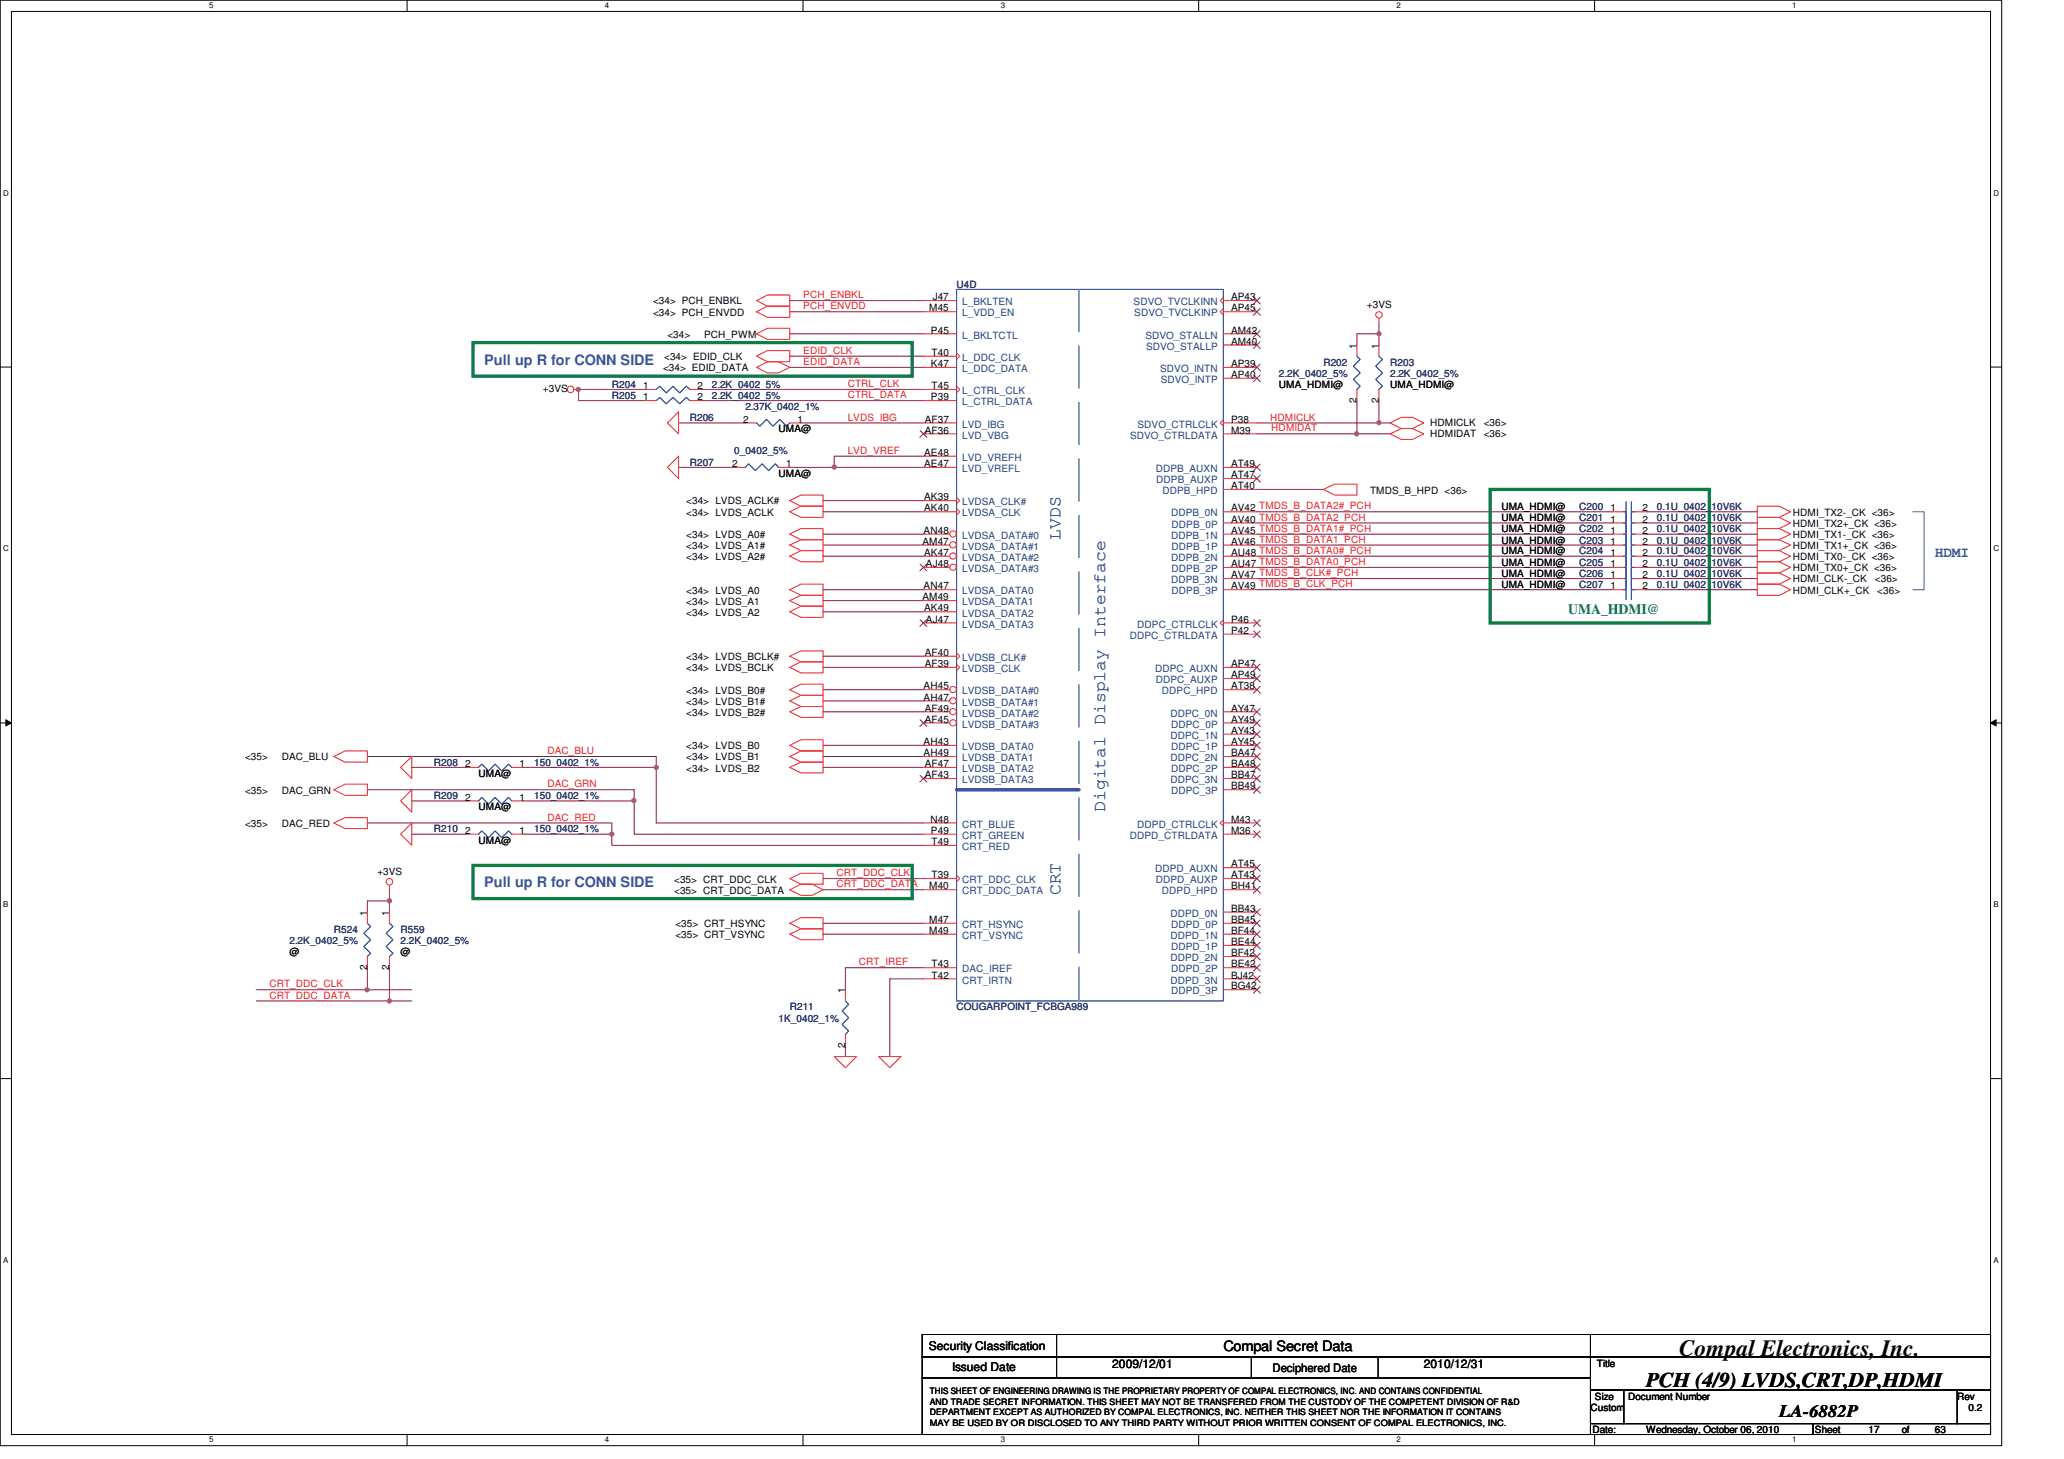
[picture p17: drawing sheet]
<svg xmlns="http://www.w3.org/2000/svg" width="297mm" height="210mm" viewBox="0 0 297 210" stroke-linecap="round" stroke-linejoin="round" font-family="sans-serif">
<defs><g id="words">
<text font-size="3.3" fill="#010202" x="241.7" y="195.1">Compal Electronics, Inc.</text>
<text font-size="3" fill="#010202" x="236.9" y="199.6">PCH (4/9) LVDS,CRT,DP,HDMI</text>
<g font-size="2.5" fill="#3953a4">
<text x="152.6" y="77.7" transform="rotate(-90 152.6 77.7)">LVDS</text>
<text x="159" y="116.9" transform="rotate(-90 159 116.9)">Digital Display Interface</text>
<text x="152.6" y="128.9" transform="rotate(-90 152.6 128.9)">CRT</text>
</g>
<text font-size="2.5" fill="#010202" x="256.1" y="204">LA-6882P</text>
<g font-size="2.1" fill="#3953a4">
<text x="69.7" y="52.5">Pull up R for CONN SIDE</text>
<text x="278.5" y="80.1">HDMI</text>
<text x="69.7" y="127.7">Pull up R for CONN SIDE</text>
</g>
<text font-size="2.1" fill="#098040" x="225.7" y="88.3">UMA_HDMI@</text>
<text font-size="2.1" fill="#010202" x="176.1" y="194.5">Compal Secret Data</text>
<g font-size="1.7" fill="#010202">
<text x="133.7" y="194.3">Security Classification</text>
<text x="137" y="197.4">Issued Date</text>
<text x="160.1" y="196.9">2009/12/01</text>
<text x="183.1" y="197.4">Deciphered Date</text>
<text x="204.9" y="196.9">2010/12/31</text>
</g>
<g font-size="1.4" fill="#282973">
<text x="137.7" y="41.4">U4D</text>
<text x="190.5" y="52.6">R202</text>
<text x="200.1" y="52.6">R203</text>
<text x="88" y="57.4">R205</text>
<text x="88" y="55.8">R204</text>
<text x="102.4" y="57.4">2.2K_0402_5%</text>
<text x="102.4" y="55.8">2.2K_0402_5%</text>
<text x="107.3" y="59">2.37K_0402_1%</text>
<text x="184.1" y="54.2">2.2K_0402_5%</text>
<text x="200.1" y="54.2">2.2K_0402_5%</text>
<text x="99.3" y="60.6">R206</text>
<text x="105.7" y="65.4">0_0402_5%</text>
<text x="99.3" y="67">R207</text>
<text x="227.3" y="73.4">C200</text>
<text x="227.3" y="75">C201</text>
<text x="227.3" y="76.6">C202</text>
<text x="238.5" y="73.4">0.1U_0402_10V6K</text>
<text x="238.5" y="75">0.1U_0402_10V6K</text>
<text x="238.5" y="76.6">0.1U_0402_10V6K</text>
<text x="227.3" y="79.8">C204</text>
<text x="227.3" y="83">C206</text>
<text x="227.3" y="81.4">C205</text>
<text x="227.3" y="78.2">C203</text>
<text x="238.5" y="79.8">0.1U_0402_10V6K</text>
<text x="238.5" y="83">0.1U_0402_10V6K</text>
<text x="238.5" y="81.4">0.1U_0402_10V6K</text>
<text x="238.5" y="78.2">0.1U_0402_10V6K</text>
<text x="227.3" y="84.6">C207</text>
<text x="238.5" y="84.6">0.1U_0402_10V6K</text>
<text x="62.4" y="110.2">R208</text>
<text x="76.9" y="110.2">150_0402_1%</text>
<text x="62.4" y="119.8">R210</text>
<text x="62.4" y="115">R209</text>
<text x="76.9" y="119.8">150_0402_1%</text>
<text x="76.9" y="115">150_0402_1%</text>
<text x="41.7" y="135.8">2.2K_0402_5%</text>
<text x="48" y="134.2">R524</text>
<text x="57.7" y="134.2">R559</text>
<text x="57.7" y="135.8">2.2K_0402_5%</text>
<text x="112.1" y="147">1K_0402_1%</text>
<text x="113.7" y="145.4">R211</text>
<text x="137.7" y="145.4">COUGARPOINT_FCBGA989</text>
</g>
<g font-size="1.4" fill="#010202">
<text x="94" y="43.8">&lt;34&gt; PCH_ENBKL</text>
<text x="94" y="45.4">&lt;34&gt; PCH_ENVDD</text>
<text x="133.7" y="44.8">M45</text>
<text x="134.2" y="43.2">J47</text>
<text x="177.2" y="44.8">AP45</text>
<text x="177.2" y="43.2">AP43</text>
<text x="196.7" y="44.3">+3VS</text>
<text x="95.4" y="53.4">&lt;34&gt; EDID_DATA</text>
<text x="95.6" y="51.8">&lt;34&gt; EDID_CLK</text>
<text x="96.1" y="48.6">&lt;34&gt;</text>
<text x="101.3" y="48.6">PCH_PWM</text>
<text x="134" y="48">P45</text>
<text x="134" y="52.8">K47</text>
<text x="134.1" y="51.2">T40</text>
<text x="177.2" y="49.6">AM40</text>
<text x="177.2" y="52.8">AP39</text>
<text x="177.2" y="48">AM42</text>
<text x="195.2" y="50.2" transform="rotate(-90 195.2 50.2)">1</text>
<text x="198.4" y="50.2" transform="rotate(-90 198.4 50.2)">1</text>
<text x="78.1" y="56.5">+3VS</text>
<text x="92.5" y="57.6">1</text>
<text x="92.5" y="56">1</text>
<text x="100.4" y="57.6">2</text>
<text x="100.4" y="56">2</text>
<text x="134" y="57.6">P39</text>
<text x="134.1" y="56">T45</text>
<text x="177.2" y="54.4">AP40</text>
<text x="184.1" y="55.8">UMA_HDMI@</text>
<text x="195.2" y="58" transform="rotate(-90 195.2 58)">2</text>
<text x="198.4" y="58" transform="rotate(-90 198.4 58)">2</text>
<text x="200.1" y="55.8">UMA_HDMI@</text>
<text x="107" y="60.8">2</text>
<text x="112.1" y="62.2">UMA@</text>
<text x="114.8" y="60.8">1</text>
<text x="133" y="65.6">AE48</text>
<text x="133.1" y="60.8">AF37</text>
<text x="133.1" y="62.4">AF36</text>
<text x="177.2" y="60.8">P38</text>
<text x="177.2" y="62.4">M39</text>
<text x="205.8" y="62.9">HDMIDAT</text>
<text x="205.8" y="61.3">HDMICLK</text>
<text x="213.5" y="62.9">&lt;36&gt;</text>
<text x="213.5" y="61.3">&lt;36&gt;</text>
<text x="105.4" y="67.2">2</text>
<text x="112.1" y="68.6">UMA@</text>
<text x="113.2" y="67.2">1</text>
<text x="133" y="67.2">AE47</text>
<text x="177.2" y="70.4">AT40</text>
<text x="177.2" y="67.2">AT49</text>
<text x="177.2" y="68.8">AT47</text>
<text x="197.2" y="71">TMDS_B_HPD &lt;36&gt;</text>
<text x="98.8" y="72.6">&lt;34&gt; LVDS_ACLK#</text>
<text x="98.8" y="74.2">&lt;34&gt; LVDS_ACLK</text>
<text x="98.8" y="77.4">&lt;34&gt; LVDS_A0#</text>
<text x="132.9" y="76.8">AN48</text>
<text x="133" y="72">AK39</text>
<text x="133" y="73.6">AK40</text>
<text x="177.2" y="75.2">AV40 TMDS_B_DATA2_PCH</text>
<text x="177.2" y="73.6">AV42 TMDS_B_DATA2#_PCH</text>
<text x="177.2" y="76.8">AV45 TMDS_B_DATA1#_PCH</text>
<text x="216.1" y="73.4">UMA_HDMI@</text>
<text x="216.1" y="75">UMA_HDMI@</text>
<text x="216.1" y="76.6">UMA_HDMI@</text>
<text x="231.8" y="73.6">1</text>
<text x="231.8" y="75.2">1</text>
<text x="231.8" y="76.8">1</text>
<text x="236.4" y="73.6">2</text>
<text x="236.4" y="75.2">2</text>
<text x="236.4" y="76.8">2</text>
<text x="258" y="74.2">HDMI_TX2-_CK &lt;36&gt;</text>
<text x="258" y="75.8">HDMI_TX2+_CK &lt;36&gt;</text>
<text x="258" y="77.4">HDMI_TX1-_CK &lt;36&gt;</text>
<text x="98.8" y="79">&lt;34&gt; LVDS_A1#</text>
<text x="98.8" y="80.6">&lt;34&gt; LVDS_A2#</text>
<text x="132.8" y="78.4">AM47</text>
<text x="133" y="80">AK47</text>
<text x="133.3" y="81.6">AJ48</text>
<text x="177.2" y="78.4">AV46 TMDS_B_DATA1_PCH</text>
<text x="177.2" y="81.6">AU47 TMDS_B_DATA0_PCH</text>
<text x="177.2" y="80">AU48 TMDS_B_DATA0#_PCH</text>
<text x="177.2" y="83.2">AV47 TMDS_B_CLK#_PCH</text>
<text x="216.1" y="79.8">UMA_HDMI@</text>
<text x="216.1" y="83">UMA_HDMI@</text>
<text x="216.1" y="81.4">UMA_HDMI@</text>
<text x="216.1" y="78.2">UMA_HDMI@</text>
<text x="231.8" y="80">1</text>
<text x="231.8" y="83.2">1</text>
<text x="231.8" y="81.6">1</text>
<text x="231.8" y="78.4">1</text>
<text x="236.4" y="80">2</text>
<text x="236.4" y="83.2">2</text>
<text x="236.4" y="81.6">2</text>
<text x="236.4" y="78.4">2</text>
<text x="258" y="79">HDMI_TX1+_CK &lt;36&gt;</text>
<text x="258" y="80.6">HDMI_TX0-_CK &lt;36&gt;</text>
<text x="258" y="82.2">HDMI_TX0+_CK &lt;36&gt;</text>
<text x="258" y="83.8">HDMI_CLK-_CK</text>
<text x="269.8" y="83.8">&lt;36&gt;</text>
<text x="98.8" y="85.4">&lt;34&gt; LVDS_A0</text>
<text x="98.8" y="87">&lt;34&gt; LVDS_A1</text>
<text x="98.8" y="88.6">&lt;34&gt; LVDS_A2</text>
<text x="132.8" y="86.4">AM49</text>
<text x="132.9" y="84.8">AN47</text>
<text x="133" y="88">AK49</text>
<text x="133.3" y="89.6">AJ47</text>
<text x="177.2" y="84.8">AV49 TMDS_B_CLK_PCH</text>
<text x="177.2" y="89.6">P46</text>
<text x="216.1" y="84.6">UMA_HDMI@</text>
<text x="231.8" y="84.8">1</text>
<text x="236.4" y="84.8">2</text>
<text x="258" y="85.4">HDMI_CLK+_CK</text>
<text x="270.2" y="85.4">&lt;36&gt;</text>
<text x="98.8" y="95">&lt;34&gt; LVDS_BCLK#</text>
<text x="133.1" y="94.4">AF40</text>
<text x="177.2" y="91.2">P42</text>
<text x="98.8" y="96.6">&lt;34&gt; LVDS_BCLK</text>
<text x="98.8" y="99.8">&lt;34&gt; LVDS_B0#</text>
<text x="98.8" y="101.4">&lt;34&gt; LVDS_B1#</text>
<text x="132.9" y="99.2">AH45</text>
<text x="132.9" y="100.8">AH47</text>
<text x="133.1" y="96">AF39</text>
<text x="177.2" y="96">AP47</text>
<text x="177.2" y="97.6">AP49</text>
<text x="177.2" y="99.2">AT38</text>
<text x="98.8" y="103">&lt;34&gt; LVDS_B2#</text>
<text x="98.8" y="107.8">&lt;34&gt; LVDS_B0</text>
<text x="132.9" y="107.2">AH43</text>
<text x="133.1" y="102.4">AF49</text>
<text x="133.1" y="104">AF45</text>
<text x="177.2" y="107.2">AY45</text>
<text x="177.2" y="104">AY49</text>
<text x="177.2" y="102.4">AY47</text>
<text x="177.2" y="105.6">AY43</text>
<text x="35.3" y="109.4">&lt;35&gt;</text>
<text x="40.6" y="109.4">DAC_BLU</text>
<text x="67" y="110.4">2</text>
<text x="68.9" y="111.8">UMA@</text>
<text x="74.8" y="110.4">1</text>
<text x="98.8" y="109.4">&lt;34&gt; LVDS_B1</text>
<text x="98.8" y="111">&lt;34&gt; LVDS_B2</text>
<text x="132.9" y="108.8">AH49</text>
<text x="133.1" y="110.4">AF47</text>
<text x="133.1" y="112">AF43</text>
<text x="177.2" y="110.4">BA48</text>
<text x="177.2" y="113.6">BB49</text>
<text x="177.2" y="108.8">BA47</text>
<text x="177.2" y="112">BB47</text>
<text x="35.3" y="114.2">&lt;35&gt;</text>
<text x="35.3" y="119">&lt;35&gt;</text>
<text x="40.6" y="114.2">DAC_GRN</text>
<text x="40.6" y="119">DAC_RED</text>
<text x="67" y="115.2">2</text>
<text x="68.9" y="116.6">UMA@</text>
<text x="74.8" y="115.2">1</text>
<text x="133.9" y="118.4">N48</text>
<text x="177.2" y="118.4">M43</text>
<text x="54.3" y="125.9">+3VS</text>
<text x="67" y="120">2</text>
<text x="68.9" y="121.4">UMA@</text>
<text x="74.8" y="120">1</text>
<text x="134" y="120">P49</text>
<text x="134.1" y="121.6">T49</text>
<text x="177.2" y="124.8">AT45</text>
<text x="177.2" y="120">M36</text>
<text x="52.8" y="131.8" transform="rotate(-90 52.8 131.8)">1</text>
<text x="56" y="131.8" transform="rotate(-90 56 131.8)">1</text>
<text x="97" y="127">&lt;35&gt; CRT_DDC_CLK</text>
<text x="97" y="128.6">&lt;35&gt; CRT_DDC_DATA</text>
<text x="133.7" y="128">M40</text>
<text x="134.1" y="126.4">T39</text>
<text x="177.2" y="126.4">AT43</text>
<text x="177.2" y="128">BH41</text>
<text x="177.2" y="131.2">BB43</text>
<text x="41.7" y="137.4">@</text>
<text x="57.7" y="137.4">@</text>
<text x="97.2" y="133.4">&lt;35&gt; CRT_HSYNC</text>
<text x="97.2" y="135">&lt;35&gt; CRT_VSYNC</text>
<text x="133.7" y="132.8">M47</text>
<text x="133.7" y="134.4">M49</text>
<text x="177.2" y="132.8">BB45</text>
<text x="177.2" y="136">BE44</text>
<text x="177.2" y="137.6">BF42</text>
<text x="177.2" y="134.4">BF44</text>
<text x="52.8" y="139.6" transform="rotate(-90 52.8 139.6)">2</text>
<text x="56" y="139.6" transform="rotate(-90 56 139.6)">2</text>
<text x="121.6" y="143" transform="rotate(-90 121.6 143)">1</text>
<text x="134.1" y="140.8">T42</text>
<text x="134.1" y="139.2">T43</text>
<text x="177.2" y="139.2">BE42</text>
<text x="177.2" y="142.4">BG42</text>
<text x="177.2" y="140.8">BJ42</text>
<text x="121.6" y="150.8" transform="rotate(-90 121.6 150.8)">2</text>
<text x="229.8" y="196.8">Title</text>
<text x="228.9" y="203">Custom</text>
<text x="229.5" y="201.4">Size</text>
<text x="234.3" y="201.4">Document Number</text>
<text x="281.7" y="201.4">Rev</text>
<text x="283.3" y="203">0.2</text>
<text x="229.2" y="206.2">Date:</text>
<text x="236.9" y="206.2">Wednesday, October 06, 2010</text>
<text x="261.2" y="206.2">Sheet</text>
<text x="268.9" y="206.2">17</text>
<text x="273.7" y="206.2">of</text>
<text x="278.5" y="206.2">63</text>
</g>
<g font-size="1.4" fill="#ed2024">
<text x="115.6" y="42.9">PCH_ENBKL</text>
<text x="115.6" y="44.5">PCH_ENVDD</text>
<text x="115.6" y="52.5">EDID_DATA</text>
<text x="115.6" y="50.9">EDID_CLK</text>
<text x="122" y="55.7">CTRL_CLK</text>
<text x="122" y="57.3">CTRL_DATA</text>
<text x="122" y="60.5">LVDS_IBG</text>
<text x="122" y="65.3">LVD_VREF</text>
<text x="182.8" y="60.5">HDMICLK</text>
<text x="183" y="62.1">HDMIDAT</text>
<text x="78.8" y="108.5">DAC_BLU</text>
<text x="78.8" y="113.3">DAC_GRN</text>
<text x="78.8" y="118.1">DAC_RED</text>
<text x="120.4" y="127.7">CRT_DDC_DATA</text>
<text x="120.4" y="126.1">CRT_DDC_CLK</text>
<text x="38.8" y="142.1">CRT_DDC_CLK</text>
<text x="38.8" y="143.7">CRT_DDC_DATA</text>
<text x="123.6" y="138.9">CRT_IREF</text>
</g>
<g font-size="1.4" fill="#1d437e">
<text x="138.5" y="43.9">L_BKLTEN</text>
<text x="138.5" y="45.5">L_VDD_EN</text>
<text x="163.1" y="43.9">SDVO_TVCLKINN</text>
<text x="163.2" y="45.5">SDVO_TVCLKINP</text>
<text x="138.5" y="48.7">L_BKLTCTL</text>
<text x="138.5" y="51.9">L_DDC_CLK</text>
<text x="138.5" y="53.5">L_DDC_DATA</text>
<text x="164.8" y="48.7">SDVO_STALLN</text>
<text x="164.9" y="50.3">SDVO_STALLP</text>
<text x="167" y="53.5">SDVO_INTN</text>
<text x="138.5" y="56.7">L_CTRL_CLK</text>
<text x="138.5" y="58.3">L_CTRL_DATA</text>
<text x="167" y="55.1">SDVO_INTP</text>
<text x="138.5" y="61.5">LVD_IBG</text>
<text x="138.5" y="63.1">LVD_VBG</text>
<text x="162.6" y="63.1">SDVO_CTRLDATA</text>
<text x="163.7" y="61.5">SDVO_CTRLCLK</text>
<text x="138.5" y="66.3">LVD_VREFH</text>
<text x="138.5" y="67.9">LVD_VREFL</text>
<text x="166.3" y="67.9">DDPB_AUXN</text>
<text x="166.4" y="69.6">DDPB_AUXP</text>
<text x="167.3" y="71.1">DDPB_HPD</text>
<text x="138.5" y="72.7">LVDSA_CLK#</text>
<text x="138.5" y="74.3">LVDSA_CLK</text>
<text x="138.5" y="77.6">LVDSA_DATA#0</text>
<text x="168.5" y="74.3">DDPB_0N</text>
<text x="168.5" y="77.6">DDPB_1N</text>
<text x="168.6" y="75.9">DDPB_0P</text>
<text x="138.5" y="79.1">LVDSA_DATA#1</text>
<text x="138.5" y="80.7">LVDSA_DATA#2</text>
<text x="138.5" y="82.3">LVDSA_DATA#3</text>
<text x="168.5" y="80.7">DDPB_2N</text>
<text x="168.5" y="83.9">DDPB_3N</text>
<text x="168.6" y="79.1">DDPB_1P</text>
<text x="168.6" y="82.3">DDPB_2P</text>
<text x="138.5" y="85.6">LVDSA_DATA0</text>
<text x="138.5" y="87.1">LVDSA_DATA1</text>
<text x="138.5" y="88.7">LVDSA_DATA2</text>
<text x="168.6" y="85.6">DDPB_3P</text>
<text x="138.5" y="90.3">LVDSA_DATA3</text>
<text x="138.5" y="95.1">LVDSB_CLK#</text>
<text x="162.6" y="91.9">DDPC_CTRLDATA</text>
<text x="163.7" y="90.3">DDPC_CTRLCLK</text>
<text x="138.5" y="96.7">LVDSB_CLK</text>
<text x="138.5" y="99.9">LVDSB_DATA#0</text>
<text x="138.5" y="101.6">LVDSB_DATA#1</text>
<text x="166.2" y="96.7">DDPC_AUXN</text>
<text x="166.3" y="98.3">DDPC_AUXP</text>
<text x="167.2" y="99.9">DDPC_HPD</text>
<text x="138.5" y="103.1">LVDSB_DATA#2</text>
<text x="138.5" y="104.7">LVDSB_DATA#3</text>
<text x="138.5" y="107.9">LVDSB_DATA0</text>
<text x="168.4" y="103.1">DDPC_0N</text>
<text x="168.4" y="106.3">DDPC_1N</text>
<text x="168.5" y="107.9">DDPC_1P</text>
<text x="168.5" y="104.7">DDPC_0P</text>
<text x="138.5" y="109.6">LVDSB_DATA1</text>
<text x="138.5" y="111.1">LVDSB_DATA2</text>
<text x="138.5" y="112.7">LVDSB_DATA3</text>
<text x="168.4" y="109.6">DDPC_2N</text>
<text x="168.4" y="112.7">DDPC_3N</text>
<text x="168.5" y="111.1">DDPC_2P</text>
<text x="138.5" y="119.1">CRT_BLUE</text>
<text x="163.7" y="119.1">DDPD_CTRLCLK</text>
<text x="168.5" y="114.3">DDPC_3P</text>
<text x="138.5" y="120.7">CRT_GREEN</text>
<text x="138.5" y="122.3">CRT_RED</text>
<text x="162.6" y="120.7">DDPD_CTRLDATA</text>
<text x="166.2" y="125.6">DDPD_AUXN</text>
<text x="138.5" y="127.1">CRT_DDC_CLK</text>
<text x="138.5" y="128.7">CRT_DDC_DATA</text>
<text x="166.3" y="127.1">DDPD_AUXP</text>
<text x="167.2" y="128.7">DDPD_HPD</text>
<text x="168.4" y="131.9">DDPD_0N</text>
<text x="138.5" y="133.6">CRT_HSYNC</text>
<text x="138.5" y="135.1">CRT_VSYNC</text>
<text x="168.4" y="135.1">DDPD_1N</text>
<text x="168.5" y="133.6">DDPD_0P</text>
<text x="168.5" y="136.7">DDPD_1P</text>
<text x="138.5" y="141.6">CRT_IRTN</text>
<text x="138.5" y="140">DAC_IREF</text>
<text x="168.4" y="138.3">DDPD_2N</text>
<text x="168.4" y="141.6">DDPD_3N</text>
<text x="168.5" y="140">DDPD_2P</text>
<text x="168.5" y="143.1">DDPD_3P</text>
</g>
<g font-size="1.3" fill="#010202">
<text x="133.8" y="203.7">DEPARTMENT EXCEPT AS AUTHORIZED BY COMPAL ELECTRONICS, INC. NEITHER THIS SHEET NOR THE INFORMATION IT CONTAINS</text>
<text x="133.8" y="200.6">THIS SHEET OF ENGINEERING DRAWING IS THE PROPRIETARY PROPERTY OF COMPAL ELECTRONICS, INC. AND CONTAINS CONFIDENTIAL</text>
<text x="133.8" y="202.1">AND TRADE SECRET INFORMATION. THIS SHEET MAY NOT BE TRANSFERED FROM THE CUSTODY OF THE COMPETENT DIVISION OF R&amp;D</text>
<text x="133.8" y="205.2">MAY BE USED BY OR DISCLOSED TO ANY THIRD PARTY WITHOUT PRIOR WRITTEN CONSENT OF COMPAL ELECTRONICS, INC.</text>
</g>
<g font-size="1.1" fill="#010202">
<text x="30.1" y="1.2">5</text>
<text x="87" y="1.2">4</text>
<text x="144" y="1.2">3</text>
<text x="201" y="1.2">2</text>
<text x="257.9" y="1.2">1</text>
<text x=".5" y="28.2">D</text>
<text x="286.9" y="28.2">D</text>
<text x=".5" y="79.4">C</text>
<text x="286.9" y="79.4">C</text>
<text x=".5" y="130.6">B</text>
<text x="286.9" y="130.6">B</text>
<text x=".5" y="181.8">A</text>
<text x="286.9" y="181.8">A</text>
<text x="30.1" y="207.6">5</text>
<text x="87" y="207.6">4</text>
<text x="144" y="207.6">3</text>
<text x="201" y="207.6">2</text>
<text x="257.9" y="207.6">1</text>
</g>
</g></defs>
<path d="M0 0h288.1v208.1h-288.1zM1.6 1.6h284.9v204.9h-284.9z" fill="none" stroke="#010202" stroke-width=".14"/>
<g fill="#fff">
<path d="M30.1 .2h.6v1.2h-.6z"/>
<path d="M30.1 206.6h.6v1.2h-.6z"/>
</g>
<path d="M58.6 0v1.6M58.6 206.5v1.6" fill="none" stroke="#010202" stroke-width=".14"/>
<g fill="#fff">
<path d="M87 .2h.6v1.2h-.6z"/>
<path d="M87 206.6h.6v1.2h-.6z"/>
</g>
<path d="M115.6 0v1.6M115.6 206.5v1.6" fill="none" stroke="#010202" stroke-width=".14"/>
<g fill="#fff">
<path d="M144 .2h.6v1.2h-.6z"/>
<path d="M144 206.6h.6v1.2h-.6z"/>
</g>
<path d="M172.5 0v1.6M172.5 206.5v1.6" fill="none" stroke="#010202" stroke-width=".14"/>
<g fill="#fff">
<path d="M201 .2h.5v1.2h-.5z"/>
<path d="M201 206.6h.5v1.2h-.5z"/>
</g>
<path d="M229.5 0v1.6M229.5 206.5v1.6" fill="none" stroke="#010202" stroke-width=".14"/>
<g fill="#fff">
<path d="M257.9 .2h.6v1.2h-.6z"/>
<path d="M257.9 206.6h.6v1.2h-.6z"/>
<path d="M.5 27.2h.7v1.2h-.7z"/>
<path d="M286.9 27.2h.8v1.2h-.8z"/>
<path d="M.5 78.4h.7v1.2h-.7z"/>
<path d="M286.9 78.4h.8v1.2h-.8z"/>
</g>
<path d="M0 52.8h1.6M286.5 52.8h1.6" fill="none" stroke="#010202" stroke-width=".14"/>
<g fill="#fff">
<path d="M.5 129.6h.7v1.2h-.7z"/>
<path d="M286.9 129.6h.7v1.2h-.7z"/>
</g>
<path d="M0 104.1h1.6M286.5 104.1h1.6" fill="none" stroke="#010202" stroke-width=".14"/>
<path d="M.8 103.6l.8 .5-.8 .4z" fill="#010202"/>
<path d="M.8 103.6l.8 .5-.8 .4z" fill="none" stroke="#010202" stroke-width=".14"/>
<path d="M286.5 104.1l.8-.5v.9z" fill="#010202"/>
<path d="M286.5 104.1l.8-.5v.9z" fill="none" stroke="#010202" stroke-width=".14"/>
<g fill="#fff">
<path d="M.5 180.8h.7v1.2h-.7z"/>
<path d="M286.9 180.8h.7v1.2h-.7z"/>
</g>
<path d="M0 155.2h1.6M286.5 155.2h1.6" fill="none" stroke="#010202" stroke-width=".14"/>
<path d="M100.9 56h32M100.9 57.7h32M115.3 60.9h17.6M120.1 67.3h12.8M132.9 139.3h-11.2v3.1M121.7 150.4v1.7M132.9 140.9h-4.8v11.2" fill="none" stroke="#7f1442" stroke-width=".14"/>
<circle cx="120.1" cy="67.2" r=".3" fill="#b9529f"/>
<circle cx="120.1" cy="67.2" r=".3" fill="none" stroke="#b9529f" stroke-width=".14"/>
<g fill="none" stroke="#7f1442" stroke-width=".14">
<path d="M92.9 56h-9.6v1.7M113.7 43.3h19.2M113.7 44.9h19.2M113.7 48h19.2M113.7 52.9h19.2M113.7 51.3h19.2M97.7 60.9h9.6M97.7 67.3h8M118.4 73.7h14.5M118.4 72h14.5M118.4 76.9h14.5M118.4 78.4h14.5"/>
<path d="M132.9 65.7h-12.8v1.6h-6.4M118.4 84.9h14.5M118.4 80h14.5M118.4 88h14.5M118.4 86.4h14.5M118.4 132.9h14.5M118.4 134.4h14.5"/>
</g>
<circle cx="83.2" cy="56" r=".3" fill="#b9529f"/>
<circle cx="83.2" cy="56" r=".3" fill="none" stroke="#b9529f" stroke-width=".14"/>
<path d="M83.3 57.7h9.6M91.3 115.3v4.8M94.4 110.4v8h38.5" fill="none" stroke="#7f1442" stroke-width=".14"/>
<circle cx="91.2" cy="115.2" r=".3" fill="#b9529f"/>
<circle cx="91.2" cy="115.2" r=".3" fill="none" stroke="#b9529f" stroke-width=".14"/>
<path d="M88 120.1v1.6h44.9M91.3 120.1h41.6" fill="none" stroke="#7f1442" stroke-width=".14"/>
<circle cx="88.1" cy="120" r=".3" fill="#b9529f"/>
<circle cx="88.1" cy="120" r=".3" fill="none" stroke="#b9529f" stroke-width=".14"/>
<path d="M52.9 118.4h35.1v1.7h-12.7M52.9 108.9h41.5M52.9 113.7h38.4v1.6h-16M59.3 110.4h8M59.3 115.3h8M75.3 110.4h19.1M59.3 120.1h8" fill="none" stroke="#7f1442" stroke-width=".14"/>
<circle cx="94.4" cy="110.4" r=".3" fill="#b9529f"/>
<circle cx="94.4" cy="110.4" r=".3" fill="none" stroke="#b9529f" stroke-width=".14"/>
<path d="M195.3 62.4h4.8M94.4 108.9v1.5M118.4 128.1h14.5M118.4 126.4h14.5" fill="none" stroke="#7f1442" stroke-width=".14"/>
<circle cx="195.2" cy="62.4" r=".3" fill="#b9529f"/>
<circle cx="195.2" cy="62.4" r=".3" fill="none" stroke="#b9529f" stroke-width=".14"/>
<path d="M195.3 48v1.7M195.3 57.7v4.7h-14.4M198.5 57.7v3.2h1.6" fill="none" stroke="#7f1442" stroke-width=".14"/>
<circle cx="198.5" cy="60.8" r=".3" fill="#b9529f"/>
<circle cx="198.5" cy="60.8" r=".3" fill="none" stroke="#b9529f" stroke-width=".14"/>
<path d="M195.3 48h3.2v1.7" fill="none" stroke="#7f1442" stroke-width=".14"/>
<circle cx="198.5" cy="48" r=".3" fill="#b9529f"/>
<circle cx="198.5" cy="48" r=".3" fill="none" stroke="#b9529f" stroke-width=".14"/>
<g fill="none" stroke="#7f1442" stroke-width=".14">
<path d="M198.5 46.4v1.6M180.9 75.3h51.2M180.9 76.9h51.2M180.9 73.7h51.2M180.9 78.4h51.2M180.9 60.9h17.6M180.9 70.4h9.6M236.9 75.3h16M236.9 76.9h16M236.9 73.7h16M236.9 78.4h16M180.9 83.3h51.2"/>
<path d="M180.9 80h51.2M180.9 81.7h51.2M180.9 84.9h51.2M236.9 83.3h16M236.9 80h16M236.9 81.7h16M236.9 84.9h16M56 144.1h3.3"/>
</g>
<circle cx="56" cy="144.1" r=".3" fill="#b9529f"/>
<circle cx="56" cy="144.1" r=".3" fill="none" stroke="#b9529f" stroke-width=".14"/>
<path d="M52.9 131.3v-1.6h3.1v1.6M52.9 142.4h6.4" fill="none" stroke="#7f1442" stroke-width=".14"/>
<circle cx="56" cy="129.6" r=".31" fill="#b9529f"/>
<circle cx="56" cy="129.6" r=".31" fill="none" stroke="#b9529f" stroke-width=".14"/>
<path d="M52.9 139.3v3.1M56 128.1v1.6" fill="none" stroke="#7f1442" stroke-width=".14"/>
<circle cx="52.8" cy="142.4" r=".3" fill="#b9529f"/>
<circle cx="52.8" cy="142.4" r=".3" fill="none" stroke="#b9529f" stroke-width=".14"/>
<path d="M118.4 96.1h14.5M118.4 94.4h14.5M118.4 99.3h14.5M118.4 100.9h14.5M118.4 107.3h14.5M118.4 102.4h14.5M118.4 110.4h14.5M118.4 108.9h14.5M56 139.3v4.8h-19.1M36.9 142.4h16" fill="none" stroke="#7f1442" stroke-width=".14"/>
<g fill="none" stroke="#ed2024" stroke-width=".14">
<path d="M82.6 56h.7M92.9 57.7h1.5M97.7 59.3v3.1l-1.6-1.5zM99.3 57.7h1.6M108.9 43.3l1.5-.8h3.3v1.6h-3.3zM108.9 44.9l1.5-.8h3.3v1.6h-3.3zM108.9 48l1.5-.8h3.3v1.6h-3.3zM108.9 52.9l1.5-.8h1.7l1.6 .8-1.6 .8h-1.7zM108.9 51.3l1.5-.8h3.3v1.6h-3.3zM132.9 56h4.8M132.9 57.7h4.8M132.9 48h4.8"/>
<path d="M132.9 43.3h4.8M132.9 51.3h4.8M132.9 52.9h4.8M132.9 44.9h4.8M137.7 55.6l.4 .4-.4 .5M137.7 50.8l.4 .5-.4 .4M195.3 49.7v1.6M195.3 56v1.7M198.5 45.8v.6M97.7 65.7v3.2l-1.6-1.6zM105.7 67.3h1.6M107.3 60.9h1.6"/>
<path d="M112.1 67.3h1.6M113.7 72l1.6-.8h3.1v1.7h-3.1zM113.7 73.7l1.6-.8h3.1v1.6h-3.1zM113.7 76.9l1.6-.8h3.1v1.6h-3.1zM113.7 78.4l1.6-.7h3.1v1.5h-3.1zM113.7 60.9h1.6M132.9 73.7h4.8M132.9 72h4.8M137.7 71.6l.4 .4-.4 .5M137.7 73.2l.4 .5-.4 .4M190.5 70.4l1.6-.7h3.2v1.5h-3.2zM200.1 62.4l1.6-.7h1.6l1.6 .7-1.6 .8h-1.6z"/>
<path d="M200.1 60.9l1.6-.8h1.6l1.6 .8-1.6 .8h-1.6zM232.1 73.7h1.6M232.1 78.4h1.6M232.1 75.3h1.6M235.3 73.7h1.6M235.3 78.4h1.6M235.3 75.3h1.6M252.9 72.9h3.2l1.6 .8-1.6 .8h-3.2zM252.9 74.5h3.2l1.6 .8-1.6 .8h-3.2zM252.9 76.1h3.2l1.6 .8-1.6 .8h-3.2zM252.9 77.7h3.2l1.6 .7-1.6 .8h-3.2zM252.9 79.2h3.2l1.6 .8-1.6 .9h-3.2z"/>
<path d="M113.7 80l1.6-.8h3.1v1.7h-3.1zM113.7 84.9l1.6-.8h3.1v1.6h-3.1zM113.7 86.4l1.6-.7h3.1v1.5h-3.1zM113.7 88l1.6-.8h3.1v1.7h-3.1zM113.7 94.4l1.6-.7h3.1v1.5h-3.1zM113.7 96.1l1.6-.9h3.1v1.7h-3.1zM113.7 99.3l1.6-.8h3.1v1.6h-3.1zM232.1 84.9h1.6M232.1 80h1.6M232.1 83.3h1.6M232.1 81.7h1.6M235.3 84.9h1.6"/>
<path d="M235.3 80h1.6M235.3 83.3h1.6M235.3 81.7h1.6M252.9 80.9h3.2l1.6 .8-1.6 .8h-3.2zM252.9 82.5h3.2l1.6 .8-1.6 .8h-3.2zM252.9 84.1h3.2l1.6 .8-1.6 .8h-3.2zM48 108.9l1.7-.8h3.2v1.6h-3.2zM48 113.7l1.7-.8h3.2v1.6h-3.2zM48 118.4l1.7-.7h3.2v1.5h-3.2zM57.7 110.4l1.6-1.5v3.2zM59.3 113.7v3.2l-1.6-1.6zM59.3 118.4v3.3l-1.6-1.6z"/>
<path d="M67.3 115.3h1.6M73.7 115.3h1.6M113.7 100.9l1.6-.8h3.1v1.6h-3.1zM113.7 102.4l1.6-.7h3.1v1.5h-3.1zM113.7 107.3l1.6-.8h3.1v1.6h-3.1zM113.7 108.9l1.6-.8h3.1v1.6h-3.1zM113.7 110.4l1.6-.7h3.1v1.5h-3.1zM52.9 131.3v1.6M52.9 137.7v1.6M56 127.4v.7M56 131.3v1.6M56 137.7v1.6"/>
<path d="M67.3 120.1h1.6M73.7 120.1h1.6M113.7 126.4l1.6-.7h3.1v1.6h-3.1zM113.7 132.9l1.6-.8h3.1v1.6h-3.1zM113.7 134.4l1.6-.7h3.1v1.6h-3.1zM113.7 128.1l1.6-.8h1.6l1.5 .8-1.5 .8h-1.6zM120.1 152.1h3.2l-1.6 1.6zM121.7 142.4v1.7M121.7 148.9v1.5M126.4 152.1h3.3l-1.6 1.6z"/>
<circle cx="82.1" cy="56" r=".47"/>
<circle cx="198.5" cy="45.3" r=".46"/>
<circle cx="56" cy="126.9" r=".47"/>
</g>
<g fill="none" stroke="#010202" stroke-width=".14">
<path d="M132.7 192.1h96.2v3.2h-96.2zM132.7 195.3h96.2v3h-96.2zM132.7 198.3h96.2v8.2h-96.2zM152.1 192.1v6.2M180.1 195.3v3M198.3 195.3v3M228.9 192.1h57.6v3.2h-57.6zM228.9 195.3h57.6v4.8h-57.6zM228.9 200.1h4.8v4.8h-4.8zM228.9 204.9h32v1.6h-32zM233.7 200.1h48v4.8h-48zM260.9 204.9h25.6v1.6h-25.6z"/>
<path d="M281.7 200.1h4.8v4.8h-4.8z"/>
</g>
<g fill="none" stroke="#3953a4" stroke-width=".14">
<path d="M94.4 57.7l.5-.5 1 .9 1-.9 .9 .9 1-.9 .5 .5M137.7 41.7h38.4v102.4h-38.4zM195.3 51.3l.4 .4-.9 1 .9 1-.9 .9 .9 1-.4 .4M107.3 67.3l.4-.5 1 .9 1-.9 .9 .9 1-.9 .5 .5M108.9 60.9l.4 .4 1-.9 .9 .9 1-.9 1 .9 .5-.4M233.7 73.7h.3M233.7 78.4h.3M233.7 75.3h.3M234 72.2v4.5M234 77v9.3M234.8 72.2v4.5M234.8 77v9.3"/>
<path d="M234.8 73.7h.5M234.8 78.4h.5M234.8 75.3h.5M275.3 73.7h1.6v11.2h-1.6M233.7 84.9h.3M233.7 80h.3M233.7 83.3h.3M233.7 81.7h.3M234.8 84.9h.5M234.8 80h.5M234.8 83.3h.5M234.8 81.7h.5"/>
<path d="M68.9 115.3l.4-.5 1 .9 .9-.9 1 .9 1-.9 .5 .5M52.9 132.9l.4 .4-.9 1 .9 1-.9 .9 .9 1-.4 .5M56 132.9l.6 .4-1 1 1 1-1 .9 1 1-.6 .5M68.9 120.1l.4-.5 1 1 .9-1 1 1 1-1 .5 .5M121.7 144.1l.4 .5-.9 .9 .9 1-.9 .9 .9 1-.4 .5"/>
</g>
<path d="M68.1 49.3h63.2v4.8h-63.2zM214.5 70.4h31.5v19.3h-31.5zM68.1 124.5h63.2v4.8h-63.2z" fill="none" stroke="#098040" stroke-width=".47"/>
<path d="M155.3 41.7v102.4M155.3 144.1h.1" fill="none" stroke="#fff" stroke-width=".14" stroke-dasharray="6.1 2"/>
<path d="M155.3 41.7v102.4M155.3 144.1h.1" fill="none" stroke="#3953a4" stroke-width=".14" stroke-dasharray="6.1 2"/>
<path d="M137.7 113.7h17.6" fill="none" stroke="#3953a4" stroke-width=".47"/>
<circle cx="137.2" cy="76.8" r=".46" fill="#fff"/>
<g fill="none" stroke="#ed2024" stroke-width=".14">
<path d="M132.9 76.9h3.8"/>
<circle cx="137.2" cy="76.8" r=".46"/>
</g>
<circle cx="137.2" cy="78.4" r=".46" fill="#fff"/>
<g fill="none" stroke="#ed2024" stroke-width=".14">
<path d="M132.9 78.4h3.8"/>
<circle cx="137.2" cy="78.4" r=".46"/>
</g>
<circle cx="137.2" cy="80" r=".46" fill="#fff"/>
<g fill="none" stroke="#ed2024" stroke-width=".14">
<path d="M132.9 80h3.8"/>
<circle cx="137.2" cy="80" r=".46"/>
</g>
<circle cx="137.2" cy="81.6" r=".46" fill="#fff"/>
<g fill="none" stroke="#ed2024" stroke-width=".14">
<path d="M132.9 81.7h3.8M132.9 84.9h4.8M132.9 86.4h4.8M132.9 88h4.8M132.9 89.7h4.8M132.9 94.4h4.8M132.9 96.1h4.8M137.7 94l.4 .4-.4 .5M137.7 95.6l.4 .5-.4 .4"/>
<circle cx="137.2" cy="81.6" r=".46"/>
</g>
<path d="M132.4 81.2l1 1M132.4 89.2l1 1M133.3 81.2l-.9 1M133.3 89.2l-.9 1" fill="none" stroke="#7f421c" stroke-width=".14"/>
<circle cx="137.2" cy="99.2" r=".46" fill="#fff"/>
<g fill="none" stroke="#ed2024" stroke-width=".14">
<path d="M132.9 99.3h3.8"/>
<circle cx="137.2" cy="99.2" r=".46"/>
</g>
<circle cx="137.2" cy="100.9" r=".46" fill="#fff"/>
<g fill="none" stroke="#ed2024" stroke-width=".14">
<path d="M132.9 100.9h3.8"/>
<circle cx="137.2" cy="100.9" r=".46"/>
</g>
<circle cx="137.2" cy="102.4" r=".46" fill="#fff"/>
<g fill="none" stroke="#ed2024" stroke-width=".14">
<path d="M132.9 102.4h3.8"/>
<circle cx="137.2" cy="102.4" r=".46"/>
</g>
<circle cx="137.2" cy="104" r=".46" fill="#fff"/>
<g fill="none" stroke="#ed2024" stroke-width=".14">
<path d="M92.9 56h1.5M99.3 56h1.6M176.1 44.4l-.5 .5 .5 .4M176.1 42.8l-.5 .5 .5 .4M176.1 44.9h4.8M176.1 43.3h4.8M176.1 49.7h4.8M176.1 48h4.8M176.1 54.4h4.8M176.1 52.9h4.8M198.5 49.7v1.6M198.5 56v1.7"/>
<path d="M132.9 65.7h4.8M132.9 67.3h4.8M132.9 60.9h4.8M132.9 62.4h4.8M176.1 60.4l-.5 .5 .5 .4M176.1 73.7h4.8M176.1 76.9h4.8M176.1 67.3h4.8M176.1 75.3h4.8M176.1 78.4h4.8M176.1 60.9h4.8M176.1 62.4h4.8"/>
<path d="M176.1 68.9h4.8M176.1 70.4h4.8M232.1 76.9h1.6M235.3 76.9h1.6M176.1 89.2l-.5 .5 .5 .4M176.1 80h4.8M176.1 83.3h4.8M176.1 81.7h4.8M176.1 84.9h4.8M176.1 89.7h4.8M176.1 91.3h4.8M176.1 96.1h4.8"/>
<path d="M176.1 97.7h4.8M176.1 99.3h4.8M67.3 110.4h1.6M73.7 110.4h1.6M132.9 104.1h3.8M132.9 107.3h4.8M132.9 108.9h4.8M132.9 112.1h4.8M132.9 110.4h4.8M132.9 118.4h4.8M176.1 118l-.5 .4 .5 .5M176.1 104.1h4.8"/>
<path d="M176.1 107.3h4.8M176.1 102.4h4.8M176.1 105.7h4.8M176.1 108.9h4.8M176.1 112.1h4.8M176.1 110.4h4.8M176.1 113.7h4.8M176.1 118.4h4.8M132.9 134.4h4.8M132.9 139.3h4.8M132.9 132.9h4.8M132.9 126.4h4.8"/>
<path d="M132.9 128.1h4.8M132.9 120.1h4.8M132.9 121.7h4.8M137.7 126l.4 .4-.4 .5M176.1 137.7h4.8M176.1 131.3h4.8M176.1 134.4h4.8M176.1 139.3h4.8M176.1 132.9h4.8M176.1 136.1h4.8M176.1 126.4h4.8M176.1 128.1h4.8"/>
<path d="M176.1 120.1h4.8M176.1 124.9h4.8M132.9 140.9h4.8M176.1 140.9h4.8M176.1 142.4h4.8"/>
<circle cx="137.2" cy="104" r=".46"/>
</g>
<g fill="none" stroke="#7f421c" stroke-width=".14">
<path d="M180.4 44.4l1 1M180.4 42.8l1 1M180.4 49.2l1 1M180.4 47.6l1 1M180.4 54l1 .9M180.4 52.4l1 1M181.4 44.4l-1 1M181.4 42.8l-1 1M181.4 49.2l-1 1M181.4 47.6l-1 1M181.4 54l-1 .9M181.4 52.4l-1 1"/>
<path d="M132.4 62l1 .9M133.3 62l-.9 .9M180.4 66.8l1 1M180.4 68.4l1 1M181.4 66.8l-1 1M181.4 68.4l-1 1M180.4 89.2l1 1M180.4 90.8l1 1M180.4 95.6l1 1M180.4 97.2l1 1M180.4 98.8l1 1M181.4 89.2l-1 1"/>
<path d="M181.4 90.8l-1 1M181.4 95.6l-1 1M181.4 97.2l-1 1M181.4 98.8l-1 1M132.4 103.6l1 1M132.4 111.6l1 1M133.3 103.6l-.9 1M133.3 111.6l-.9 1M180.4 102l1 1M180.4 105.2l1 1M180.4 108.4l1 1M180.4 111.6l1 1"/>
<path d="M180.4 106.8l1 1M180.4 103.6l1 1M180.4 110l1 1M180.4 113.2l1 1M180.4 118l1 1M180.4 119.6l1 1M181.4 102l-1 1M181.4 105.2l-1 1M181.4 108.4l-1 1M181.4 111.6l-1 1M181.4 106.8l-1 1M181.4 103.6l-1 1"/>
<path d="M181.4 110l-1 1M181.4 113.2l-1 1M181.4 118l-1 1M181.4 119.6l-1 1M180.4 137.2l1 1M180.4 130.8l1 1M180.4 134l1 1M180.4 138.8l1 1M180.4 132.4l1 1M180.4 135.6l1 1M180.4 124.4l1 1M180.4 126l1 1"/>
<path d="M180.4 127.6l1 1M181.4 137.2l-1 1M181.4 130.8l-1 1M181.4 134l-1 1M181.4 138.8l-1 1M181.4 132.4l-1 1M181.4 135.6l-1 1M181.4 124.4l-1 1M181.4 126l-1 1M181.4 127.6l-1 1M180.4 140.4l1 1M180.4 142l1 1"/>
<path d="M181.4 140.4l-1 1M181.4 142l-1 1"/>
</g>
<path d="M94.4 56l.5-.4 1 1 1-1 .9 1 1-1 .5 .4M198.5 51.3l.5 .4-1 1 1 1-1 .9 1 1-.5 .4M233.7 76.9h.3M234 75.4v2.9M234.8 75.4v2.9M234.8 76.9h.5M68.9 110.4l.4-.4 1 1 .9-1 1 1 1-1 .5 .4" fill="none" stroke="#3953a4" stroke-width=".14"/>
<circle cx="120.1" cy="67.2" r=".3" fill="#b9529f"/>
<circle cx="120.1" cy="67.2" r=".3" fill="none" stroke="#b9529f" stroke-width=".14"/>
<circle cx="83.2" cy="56" r=".3" fill="#b9529f"/>
<circle cx="83.2" cy="56" r=".3" fill="none" stroke="#b9529f" stroke-width=".14"/>
<circle cx="91.2" cy="115.2" r=".3" fill="#b9529f"/>
<circle cx="91.2" cy="115.2" r=".3" fill="none" stroke="#b9529f" stroke-width=".14"/>
<circle cx="88.1" cy="120" r=".3" fill="#b9529f"/>
<circle cx="88.1" cy="120" r=".3" fill="none" stroke="#b9529f" stroke-width=".14"/>
<circle cx="94.4" cy="110.4" r=".3" fill="#b9529f"/>
<circle cx="94.4" cy="110.4" r=".3" fill="none" stroke="#b9529f" stroke-width=".14"/>
<circle cx="195.2" cy="62.4" r=".3" fill="#b9529f"/>
<circle cx="195.2" cy="62.4" r=".3" fill="none" stroke="#b9529f" stroke-width=".14"/>
<circle cx="198.5" cy="60.8" r=".3" fill="#b9529f"/>
<circle cx="198.5" cy="60.8" r=".3" fill="none" stroke="#b9529f" stroke-width=".14"/>
<circle cx="198.5" cy="48" r=".3" fill="#b9529f"/>
<circle cx="198.5" cy="48" r=".3" fill="none" stroke="#b9529f" stroke-width=".14"/>
<circle cx="56" cy="144.1" r=".3" fill="#b9529f"/>
<circle cx="56" cy="144.1" r=".3" fill="none" stroke="#b9529f" stroke-width=".14"/>
<circle cx="56" cy="129.6" r=".31" fill="#b9529f"/>
<circle cx="56" cy="129.6" r=".31" fill="none" stroke="#b9529f" stroke-width=".14"/>
<circle cx="52.8" cy="142.4" r=".3" fill="#b9529f"/>
<circle cx="52.8" cy="142.4" r=".3" fill="none" stroke="#b9529f" stroke-width=".14"/>
<use href="#words"/>
</svg>
